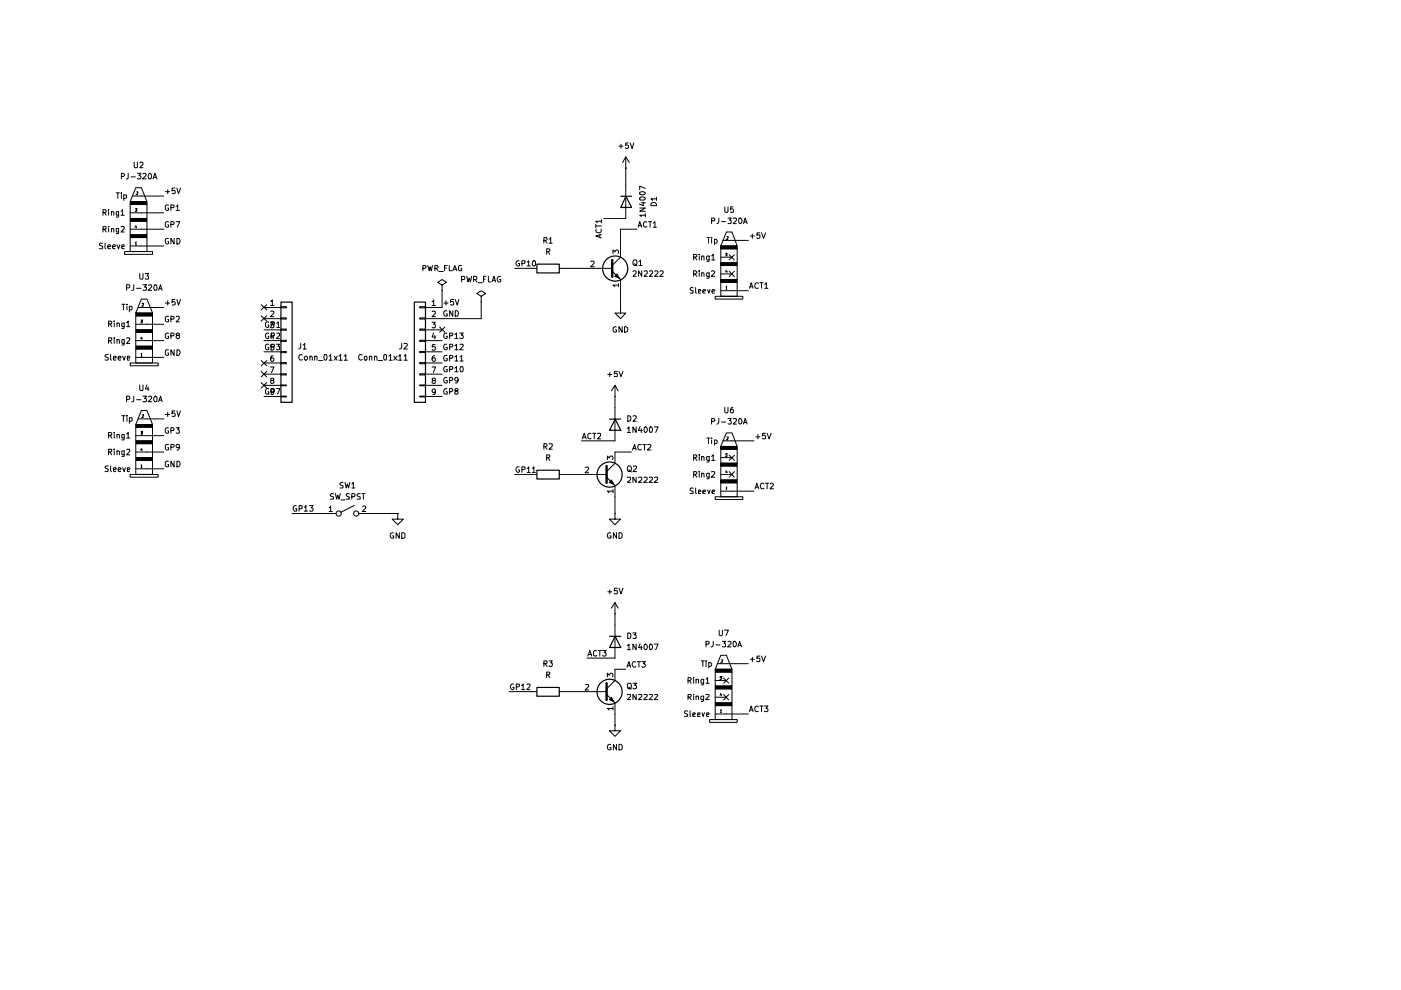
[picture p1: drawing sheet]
<svg xmlns="http://www.w3.org/2000/svg" width="297mm" height="210mm" viewBox="0 0 297 210" stroke-linecap="round" stroke-linejoin="round" font-family="sans-serif">
<g fill="none" stroke="#000" stroke-width=".21">
<path d="M25.7 37.4h.5l.2-.4-.2-.3h-.5v1.2M27.2 36.7v1.1l-.4 .1M27.8 37.5h.9M28.4 34.4v1l.2 .2 .5-.1v-1.1M28.8 39.8h1.2l1.2 3h-3.6zM29.1 36.7h.8l-.4 .6 .4 .1v.4l-.2 .1-.6-.1M29.6 34.5l.2-.1h.3l.2 .1v.4l-.7 .7h.7M30.3 36.9l.4-.2 .3 .4-.8 .8h.8M31.6 36.8l.2-.1 .3 .3v.8l-.2 .1h-.3l-.2-.4zM32.4 37.9l.5-1.2 .4 1.2M32.6 37.6h.5M37.1 39.9h-.6v.6l.5-.1 .2 .2-.1 .4h-.6"/>
<path d="M37.5 39.9l.3 1.2 .5-1.2M131.2 31h.9M131.7 30.6v.9M132.7 35.6h.1M132.7 33.3v13h-4.7M132.7 33.3l-.7 1.2M132.7 33.3l.7 1.2M133.2 30.3h-.5l-.1 .5h.6v.6l-.4 .1-.2-.2M133.6 30.3l.4 1.2 .4-1.2M136.8 40l-1.2-.5v.7M21.8 51.6h-.5l-.2 .1 .2 .4 .5 .1v.4l-.2 .1h-.5M21.8 45h.6v-.5l-.6-.1v1.2"/>
<path d="M21.8 48.6h.6v-.5l-.6-.1v1.2M22.1 45l.4 .6M22.1 48.6l.4 .6M22.3 51.6v1l.1 .1M22.9 52.3l.6-.1-.2-.3-.4 .2v.5l.1 .1h.4M23 44.4v.1M23 48v.1M23 44.9v.7M23 48.4v.8M23.6 45l.4-.1 .1 .7M23.6 48.5l.4-.1 .1 .8M23.6 44.9v.7"/>
<path d="M23.6 48.4v.8M23.9 52.3l.6-.1-.2-.3-.4 .2v.5l.1 .1h.4M24.6 40.9h.7M24.8 51.9l.3 .8 .3-.8M25 40.9v1.2M25.1 45.6h-.5l.1-.7h.4v1l-.1 .2-.4-.1M25.1 49.1l-.3 .1-.2-.2 .1-.6h.4v1l-.5 .1M25.7 44.8l.3-.4v1.2M25.7 48.1h.6v.4l-.6 .7h.6M25.7 45.6h.6M25.7 40.9v.2M25.7 41.3v.8"/>
<path d="M25.8 52.3l.5-.1v-.2h-.5v.7h.5M26.2 42a.36 .36 0 0 0 .6-.2v-.5h-.6v1.2M26.4 53.3h5.9v.6h-5.9zM27.6 42.8h3.6v.5h-3.6zM27.6 43.3h3.6v3h-3.6zM27.6 46.3h3.6v.6h-3.6zM27.6 46.9h3.6v2.9h-3.6zM27.6 49.8h3.6v.6h-3.6zM27.6 50.4h3.6v2.9h-3.6zM27.6 52.2h7.1M27.6 45.1h7.1M27.6 48.6h7.1"/>
<path d="M28.1 41.6h6.6M28.7 51.5l.1-.1v.5M28.7 44.2h.3l-.2 .3h.2v.2h-.3M28.7 51.9h.3M28.8 47.8l-.1 .3h.3M28.9 40.8h.4l-.4 .5h.4M28.9 48v.4M29.6 58v1l.2 .2 .5-.1v-1.1M30.8 58h.7l-.3 .5 .3 .1v.5h-.7M35.1 40.6h.9M35.6 40.2v.9M35.7 43.5a.45 .45 0 0 0-.6 .2v.7a.45 .45 0 0 0 .6 .1v-.4h-.1"/>
<path d="M35.7 47.1a.45 .45 0 0 0-.6 .1v.7a.45 .45 0 0 0 .6 .2v-.4h-.1M35.7 50.5h-.5l-.1 .3v.6l.1 .2h.5v-.4h-.1M36.2 44h.6v-.5l-.6-.1v1.2M36.2 47.6h.6v-.5l-.6-.1v1.2M36.9 50.5v1.2l-.7-1.2v1.2M37.3 43.8l.4-.4v1.2M37.3 47h.8l-.5 1.2M37.3 44.6h.7M37.5 50.5h.4a.66 .66 0 0 1 .3 .8 .66 .66 0 0 1-.7 .4zM89.7 56.9h.4l.2-.4-.1-.2h-.5v1.1M90.7 56.3l.3 1.1 .2-.8 .2 .8 .3-1.1M92.2 56.9h.4l.3-.4-.2-.2h-.5v1.1"/>
<path d="M92.5 56.9l.4 .5M93 57.6h1M94.2 56.8h.5M94.8 56.3h-.6v1.1M95.2 56.3v1.1h.6M96 57.4l.4-1.1 .5 1.1M96.2 57.1h.5M97.9 59.3h.5l.2-.2v-.3l-.2-.2h-.5v1.2M97.9 56.3h-.5l-.2 .3v.5l.2 .3h.5v-.5h-.2M99 58.6l.2 1.2 .3-.9 .2 .9 .3-1.2M100.4 59.3h.5l.2-.2v-.3l-.2-.2h-.5v1.2M100.8 59.3l.3 .5"/>
<path d="M101.3 59.9h1M102.5 59.2h.4M103 58.6h-.5v1.2M103.5 58.6v1.2h.6M104.3 59.8l.4-1.2 .4 1.2M104.4 59.4h.6M106.1 58.7l-.1-.1a.66 .66 0 0 0-.6 .5 .66 .66 0 0 0 .3 .7l.5-.1v-.4h-.3M109.1 56.9h4.7M110.1 55.3h-.5l-.2 .4 .2 .7 .6-.1v-.4h-.3M110.7 55.9l.6-.1v-.5h-.6v1.1M111.8 55.5l.3-.2v1.1M111.8 56.4h.6"/>
<path d="M113 55.3h.4l.1 .2v.7l-.1 .2h-.4l-.1-.4zM115.3 51l.6-.1v-.5h-.6v1.2M115.6 51l.4 .6M115.9 53.3h.6l.1-.4-.2-.2h-.5v1.2M116.2 53.3l.4 .6M116.4 50.7l.4-.3v1.2M116.4 51.6h.7M118.5 56.9h11.3M125.3 55.5l.5-.1 .2 .3-.8 .9h.8M126.3 47.6v.7M126.3 47.9h1.2M126.4 48.6l-.1 .3a.6 .6 0 0 0 .6 .5 .6 .6 0 0 0 .6-.5l-.1-.3"/>
<path d="M127.2 49.8v.6M127.5 49.7l-1.2 .3 1.2 .5M127.5 46.9h-1.2l.4 .3M127.5 46.6v.6M129.8 57.5l1.8 1.8v5.9M130 53.8v-.8l.4 .4 .2-.4 .5 .1v.7M130.8 58.1l.5 .9-.9-.4zM134.2 57.6l.2-.2h.3l.2 .2v.3l-.7 .7h.7M134.4 55.1h.5a.77 .77 0 0 1-.2 1.2l-.3-.1a.87 .87 0 0 1 0-1.1zM134.5 56l.5 .4M135 48.6h-3.4v5.9l-1.8 1.8M135.3 48.2l.3-1.2 .5 1.2"/>
<path d="M135.4 47.8h.6M135.5 55.5l.3-.4v1.2M135.5 56.3h.6M135.6 44.1h1.2l-1.2 .7h1.2M135.6 41.9a.75 .75 0 0 1 1.2 .3l-.2 .2h-.8l-.2-.2zM135.6 40.8a.75 .75 0 0 1 1.2 .3 .78 .78 0 0 1-1.2 0zM136 43h.8M136.1 57.4v1.2l-.7-1.2v1.2M136.4 42.8v.8l-.8-.3M136.6 57.6l.1-.2h.4l.1 .2v.3l-.6 .7h.6M136.8 45.6h-1.2l.4 .4M136.8 45.3v.7"/>
<path d="M137.2 47.1l-.3-.1a.6 .6 0 0 0-.5 .6 .6 .6 0 0 0 .5 .6l.3-.2M137.5 47h.7M137.8 57.6v-.2h.4l.1 .2v.3l-.6 .7h.6M137.8 47v1.2M138 43.2a.66 .66 0 0 1 .8-.3 .66 .66 0 0 1 .4 .7h-1.2zM138.5 47.3l.4-.3v1.2M138.5 48.2h.7M138.9 57.6l.4-.2 .2 .3-.7 .9h.7M139.2 42.2h-1.2l.3 .3M139.2 41.8v.7M140 57.6l.4-.2 .2 .3-.7 .9h.7M147.1 54.5l.6-.1v-.3l-.1-.2h-.5v1.2"/>
<path d="M147.1 58.1h.4l.2-.3-.2-.4h-.4v1.2M147.3 54.5l.4 .6M147.3 58.1l.4 .5M148.3 53.9v.1M148.3 57.4v.2M148.3 54.3v.8M148.3 57.8v.8M148.8 54.4l.1-.1 .4 .1v.7M148.8 57.9l.3-.1 .2 .2v.6M148.8 54.3v.8M148.8 57.8v.8M149.9 50.4h.6"/>
<path d="M150.2 50.4v1.2M150.4 54.3v1l-.2 .2h-.3M150.4 54.4l-.4-.1-.2 .2 .1 .5h.5M150.4 57.8v1l-.3 .2-.2-.1M150.4 57.9a.36 .36 0 0 0-.6 .2l.1 .5h.5M150.9 50.4v.1M150.9 54.3l.3-.4v1.2M150.9 57.6l.4-.2 .3 .3-.8 .9h.8M150.9 46.8h.6v-.5l-.6-.1v1.2M150.9 50.7v.9M150.9 55.1h.7M151.5 50.8l.3-.1 .3 .3v.3l-.3 .3-.3-.1"/>
<path d="M151.5 50.7v1.2M152.4 46.2v.9l-.4 .3M152.8 52.2h3.5v.5h-3.5zM152.8 52.7h3.5v3h-3.5zM152.8 55.7h3.5v.6h-3.5zM152.8 56.3h3.5v3h-3.5zM152.8 59.3h3.5v.6h-3.5zM152.8 59.9h3.5v2.9h-3.5zM152.8 54.5h2.4M152.8 58.1h2.4M153 47h.8M153.2 51h5.5"/>
<path d="M153.7 43.9v.9a.35 .35 0 0 0 .3 .3 .35 .35 0 0 0 .3-.3v-.9M153.8 53.7h.3l-.1 .2 .1 .1v.2h-.3M154 57.2l-.1 .4h.3M154 49.2h1.2l1.1 3h-3.5zM154.1 50.2h.3v.2l-.3 .4h.3M154.1 57.4v.4M154.3 46.2h.7l-.3 .5 .3 .1v.5h-.7M154.6 57.5l1.1 1.2M154.6 54l1.1 1.1M155.4 46.3h.7v.4l-.7 .7h.7M155.4 43.9h-.5v.5l.4-.1 .2 .2-.1 .5h-.5M155.7 57.5l-1.1 1.2"/>
<path d="M155.7 54l-1.1 1.1M156.7 46.3l.3-.1a.64 .64 0 0 1 .3 .6 .64 .64 0 0 1-.4 .6l-.3-.2zM157.6 47.4l.4-1.2 .4 1.2M157.7 47.1h.6M159.1 50h.8M159.5 49.6v.9M161.1 49.4h-.6l-.1 .5h.7v.5l-.1 .1h-.4l-.2-.1M161.1 59.9h.7M161.5 49.4l.4 1.1 .4-1.1M161.5 59.9v1.2M22.9 75.2h-.5l-.1 .2 .1 .3 .5 .2v.3l-.1 .2-.5-.1M23 68.7h.6v-.5l-.6-.1v1.2"/>
<path d="M23 72.2l.6-.1v-.5h-.6v1.2M23.3 68.7l.4 .6M23.3 72.2l.4 .6M23.5 75.2v1l.1 .2M24 75.9h.6l-.1-.4-.5 .2v.5l.2 .2 .4-.1M24.2 68.1v.1M24.2 71.6v.1M24.2 68.5v.8M24.2 72v.8M24.8 68.6l.4-.1 .1 .8M24.8 72.1l.2-.1 .3 .1v.7M24.8 68.5v.8"/>
<path d="M24.8 72v.8M25.1 75.9h.6l-.2-.4-.4 .2v.5l.1 .2 .4-.1M25.8 64.5h.7M26 75.5l.3 .9 .3-.9M26.2 64.5v1.2M26.3 69.2h-.5l.1-.7h.4v1l-.1 .2-.4-.1M26.3 72v1.1l-.5 .1M26.3 72.1l-.3-.1-.2 .1v.5l.2 .2 .3-.1M26.8 68.4l.4-.3v1.2M26.8 71.7l.6-.1 .1 .2-.1 .3-.6 .7h.7M26.8 61h.5l.2-.1v-.4l-.2-.1h-.5v1.2M26.8 69.3h.7"/>
<path d="M26.9 64.5v.1M26.9 64.9v.8M27 75.9h.5l-.2-.4-.3 .1v.7h.4M27.4 65.6a.36 .36 0 0 0 .6-.2l-.1-.5h-.5v1.2M27.6 77h5.9v.6h-5.9zM28.4 60.4v1l-.5 .2M28.8 66.4h3.5v.6h-3.5zM28.8 67h3.5v2.9h-3.5zM28.8 69.9h3.5v.5h-3.5zM28.8 70.4h3.5v3h-3.5zM28.8 73.4h3.5v.6h-3.5zM28.8 74h3.5v3h-3.5z"/>
<path d="M28.8 72.2h5.9M28.8 75.8h5.9M28.8 68.7h5.9M29 61.1h.9M29.3 65.2h5.4M29.8 75.1l.2-.1v.6M29.8 67.9h.4l-.2 .2h.2v.3h-.4M29.8 75.6h.4M30 63.4h1.2l1.1 3h-3.5zM30 71.4l-.2 .4h.4M30.1 64.4h.3l-.3 .5h.3M30.1 71.6v.4"/>
<path d="M30.3 60.4h.8l-.5 .5 .5 .1v.4l-.2 .2-.6-.1M31.5 60.5l.4-.1 .3 .3-.8 .9h.8M32.8 60.5l.2-.1 .3 .2v.8l-.2 .2h-.3l-.2-.5zM33.6 61.6l.4-1.2 .4 1.2M33.8 61.2h.5M35.1 64.3h.9M35.6 63.8v.9M35.7 70.7a.45 .45 0 0 0-.6 .2v.6l.1 .2h.5v-.4h-.1M35.7 74.2h-.5l-.1 .2v.6l.1 .3h.5v-.5h-.1M35.7 67.1a.45 .45 0 0 0-.6 .2v.7a.45 .45 0 0 0 .6 .2v-.5h-.1M36.2 71.2l.6-.1 .1-.3-.7-.2v1.2M36.2 67.6h.6v-.5h-.6v1.1"/>
<path d="M36.9 74.2v1.2l-.7-1.2v1.2M37.1 63.5h-.6v.6l.4-.2 .3 .3-.1 .4h-.6M37.3 67.1h.7v.5l-.7 .6h.7M37.5 63.5l.3 1.2 .5-1.2M37.5 74.2h.4a.66 .66 0 0 1 .3 .7 .66 .66 0 0 1-.7 .5zM37.6 71.1l-.3-.2 .1-.2h.6l-.2 .4h-.3l-.2 .2v.2l.3 .3 .4-.2v-.4l-.2-.1M55.4 67l1.2 1.1M55.4 64.6l1.2 1.1M55.4 78.7l1.2 1.2M55.4 76.5l1.2 1.1M56 65.2h3.5M56 67.6h3.5"/>
<path d="M56 69.9h3.5M56 72.2h3.5M56 74.6h3.5M56 77h3.5M56 79.3h3.5M56.6 67l-1.2 1.1M56.6 64.6l-1.2 1.1M56.6 78.7l-1.2 1.2M56.6 76.5l-1.2 1.1M57 70.7a.45 .45 0 0 0-.7 .2v.6l.2 .2h.5v-.4h-.2M57 68.3a.45 .45 0 0 0-.7 .2v.7a.45 .45 0 0 0 .7 .1v-.4h-.2M57 73h-.5l-.2 .2v.6l.2 .3h.5v-.4h-.2"/>
<path d="M57.3 68.3h.8l-.4 .4 .4 .3-.1 .4h-.7M57.3 77.8h.8l-.5 1.2M57.4 63.9l.3-.3v1.2M57.4 66h.4l.3 .3-.8 .8h.8M57.4 64.8h.7M57.5 71.2l.7-.1v-.4l-.7-.1v1.2M57.5 68.8h.6l.1-.5-.7-.1v1.2M57.5 73.6l.7-.1v-.4l-.7-.1v1.2M57.7 70.6l-.3 .9h.7M57.9 75.4h-.3l-.2 .3v.8l.4 .1 .3-.2v-.3l-.3-.2h-.4v.2M57.9 71.1v.8M58 73.1h-.6v.5h.6l.1 .4-.3 .3-.4-.2"/>
<path d="M58.6 73h.7l-.4 .4 .4 .1v.5l-.2 .2h-.3l-.2-.2M58.7 70.7h.6v.4l-.7 .7h.7M58.7 68.6l.3-.4v1.2M58.7 69.4h.6M59.5 65h1.2v.3h-1.2zM59.5 67.4h1.2v.2h-1.2zM59.5 69.8h1.2v.2h-1.2zM59.5 72.1h1.2v.3h-1.2zM59.5 74.5h1.2v.3h-1.2zM59.5 76.9h1.2v.2h-1.2zM59.5 79.2h1.2v.3h-1.2zM63.8 72.8v.9l-.5 .3"/>
<path d="M64.1 75.3l-.5-.1a.67 .67 0 0 0-.3 .7 .67 .67 0 0 0 .5 .5l.3-.2M64.3 73.2l.3-.4v1.2M64.3 74h.6M64.5 75.8l.4-.3 .3 .3v.3l-.4 .3-.3-.3zM65.7 75.7l.2-.2 .3 .2v.7M65.7 75.5v.9M66.7 75.7l.2-.2 .3 .1v.8M66.7 75.5v.9M67.6 76.5h.8M68.7 75.3l.1-.1a.59 .59 0 0 1 .6 .3 .59 .59 0 0 1-.1 .7l-.2 .2-.4-.2zM69.8 75.5l.3-.3v1.2M69.8 76.4h.6"/>
<path d="M70.9 75.5l.6 .9M71.5 75.5l-.6 .9M71.9 75.5l.3-.3v1.2M71.9 76.4h.7M73 75.5l.3-.3v1.2M73 76.4h.7M76.8 75.3l-.5-.1a.67 .67 0 0 0-.3 .7 .67 .67 0 0 0 .5 .5l.3-.2M77.3 75.6l.3-.1 .2 .2v.5l-.2 .2-.4-.3zM78.3 75.7l.2-.2 .3 .1v.8M78.3 75.5v.9M79.4 75.7l.2-.2 .3 .2v.7M79.4 75.5v.9"/>
<path d="M80.2 76.5h.9M81.4 75.4l.1-.2h.4l.1 .2v.7l-.3 .3-.3-.3zM82.5 75.5l.3-.3v1.2M82.5 76.4h.6M83.5 75.5l.7 .9M84.2 75.5l-.7 .9M84.5 75.5l.3-.3v1.2M84.5 76.4h.7M85.2 72.8v.9l-.2 .2-.3 .1M85.7 75.5l.3-.3v1.2M85.7 72.9l.5-.1 .2 .4-.8 .8h.8M85.7 76.4h.7"/>
<path d="M89 65h1.2v.3h-1.2zM89 67.4h1.2v.2h-1.2zM89 69.8h1.2v.2h-1.2zM89 72.1h1.2v.3h-1.2zM89 74.5h1.2v.3h-1.2zM89 76.9h1.2v.2h-1.2zM89 79.2h1.2v.3h-1.2zM90.2 69.9h3.5M90.2 72.2h3.5M90.2 74.6h3.5M90.2 77h3.5M90.2 79.3h3.5"/>
<path d="M91.6 63.9h.2l.1-.3v1.2M91.6 66h.7v.5l-.7 .6h.7M91.6 68.3h.7l-.4 .4 .4 .2v.5h-.7M91.6 77.8h.8l-.5 1.2M91.6 64.8h.7M91.9 70.6l-.3 .9h.8M92.2 75.4l-.4 .1a.82 .82 0 0 0 .1 1.1l.4-.1v-.6h-.4l-.3 .2M92.2 71.1v.8M92.3 73.1h-.6l-.1 .5h.7v.5l-.2 .2h-.3l-.2-.2M93.2 69.3l1.1 1.1M93.7 60.5l1-.6-1-.6-.9 .6 .9 .6v1.1M93.7 61.6h.1"/>
<path d="M93.7 61.6v3.6h-3.5M94.1 64.3h.9M94.3 69.3l-1.1 1.1M94.6 63.8v.9M94.7 70.7l-.2-.1a.61 .61 0 0 0-.4 .6 .61 .61 0 0 0 .5 .6l.2-.2v-.3h-.2M94.7 66l-.2-.1a.61 .61 0 0 0-.4 .6 .61 .61 0 0 0 .5 .6l.2-.1v-.5h-.2M94.7 75.4h-.4a.67 .67 0 0 0-.2 .6 .67 .67 0 0 0 .5 .5l.2-.1v-.4h-.2M94.7 77.7h-.4l-.2 .2v.4l.2 .5 .5-.1v-.4h-.2M94.7 73h-.4a.67 .67 0 0 0-.2 .7 .67 .67 0 0 0 .5 .5l.2-.2v-.3h-.2M95.3 71.2l.6-.1 .1-.3-.7-.2v1.2M95.3 75.9h.6l.1-.4-.2-.1h-.5v1.1M95.3 78.3l.6-.1 .1-.3-.2-.2h-.5v1.1"/>
<path d="M95.3 73.6l.6-.1 .1-.3-.2-.2h-.5v1.2M96 65.9v1.2l-.7-1.2v1.2M96.2 63.5h-.6l-.1 .6 .2-.2h.3l.2 .2v.5h-.7M96.4 71l.4-.4v1.2M96.4 75.7l.4-.3v1.1M96.4 78.1l.4-.4v1.1M96.4 73.3l.4-.3v1.2M96.4 71.8h.7M96.4 76.5h.7M96.4 78.8h.7M96.4 74.2h.7M96.5 63.5l.4 1.2 .4-1.2"/>
<path d="M96.5 65.9a.6 .6 0 0 1 .7 .6 .6 .6 0 0 1-.7 .6zM97.5 70.6h.7l-.4 .4 .3 .1v.6l-.5 .1-.1-.2M97.5 75.7l.4-.3v1.1M97.5 73.1l.6-.1 .1 .3-.7 .9h.7M97.5 76.5h.7M97.6 77.8l.1-.1a.6 .6 0 0 1 .6 .4 .6 .6 0 0 1-.3 .7l-.4-.1zM102 62.8l1-.6-1-.6-.9 .6 .9 .6v1.2M102 64h.1M102 64v3.6h-11.8M128.9 79.4h.8M129.3 79v.8M130.6 69.3h-.2a.61 .61 0 0 0-.4 .6 .61 .61 0 0 0 .5 .5h.2v-.5h-.2"/>
<path d="M130.9 78.7h-.6l-.1 .5h.7v.6h-.7M131.1 60.5h-1.1l.3 .3M131.1 60.1v.7M131.2 78.7l.5 1.1 .4-1.1M131.6 65.2v1.2h1.1l-1.1 1.2-1.2-1.2h1.2M131.6 65.2h.1M131.9 69.3v1.1l-.7-1.1v1.1M132.4 69.3l.6 .1 .1 .4-.1 .5-.3 .1h-.3zM147 61h-.6v.5l.5 .1 .1 .4-.1 .1h-.6M147.5 61v1l.2 .1M148.1 61.8l.5-.2-.2-.2-.3 .1v.6h.4M149 61.8l.6-.2-.2-.2-.4 .2v.4l.1 .1h.4"/>
<path d="M150 61.4l.3 .7 .2-.7M151 61.8l.6-.2-.2-.2-.4 .2v.4v.1h.5M151.6 62.8h5.9v.6h-5.9zM152.8 61.6h5.9M153.9 60.9l.2-.2v.6M153.9 61.3h.2M158.9 61.1l.4-1.2 .4 1.2M159 60.8h.6M160.8 60.1l-.3-.2a.67 .67 0 0 0-.5 .6 .67 .67 0 0 0 .3 .6l.5-.1M162.1 60.3l.4-.4v1.2M162.1 61.1h.7M22.9 98.8h-.5l-.1 .2 .1 .3 .5 .2v.3l-.1 .2-.5-.1"/>
<path d="M23 92.3h.6v-.5l-.6-.1v1.2M23 95.8h.6v-.6h-.6v1.2M23.3 92.3l.4 .6M23.3 95.8l.4 .6M23.5 98.8v1l.1 .2M24 99.6l.6-.1-.1-.4-.5 .2v.5l.2 .2 .4-.1M24.2 91.7v.1M24.2 95.2v.1M24.2 92.1v.8M24.2 95.6v.8M24.8 92.2l.4-.1 .1 .8M24.8 95.8l.2-.2 .3 .2v.6"/>
<path d="M24.8 92.1v.8M24.8 95.6v.8M25.1 99.6l.6-.1-.2-.4-.4 .2v.5l.1 .2 .4-.1M25.8 88.1h.7M26 99.1l.3 .9 .3-.9M26.2 88.1v1.2M26.3 92.8h-.5l.1-.7h.4v1l-.1 .2-.4-.1M26.3 95.6v1.1l-.5 .1M26.3 95.7l-.3-.1-.2 .2v.5l.2 .1h.3M26.8 92l.4-.3v1.2M26.8 95.3l.6-.1 .1 .2-.1 .4-.6 .6h.7M26.8 84.7h.5l.2-.2v-.3l-.2-.2h-.5v1.2"/>
<path d="M26.8 92.9h.7M26.9 88.1v.1M26.9 88.6v.7M27 99.6l.5-.1-.2-.4-.3 .1v.7h.4M27.4 89.2a.36 .36 0 0 0 .6-.1l-.1-.5h-.5v1.1M28.4 84v1l-.5 .2M28.8 90h3.5v.6h-3.5zM28.8 90.6h3.5v2.9h-3.5zM28.8 93.5h3.5v.6h-3.5zM28.8 94.1h3.5v2.9h-3.5zM28.8 97h3.5v.6h-3.5zM28.8 97.6h3.5v3h-3.5z"/>
<path d="M28.8 99.4h5.9M28.8 92.4h5.9M28.8 95.8h5.9M29 84.8h.9M29.3 88.8h5.4M29.6 81.6v1l.2 .2 .5-.1v-1.1M29.8 98.8l.2-.2v.5M29.8 91.5h.4l-.2 .2h.2v.3h-.4M29.8 99.1h.4M30 87h1.2l1.1 3h-3.5zM30 95l-.2 .4h.4M30.1 88h.3l-.3 .5h.3"/>
<path d="M30.1 95.2v.4M30.3 84h.8l-.5 .5 .5 .2v.3l-.2 .2-.6-.1M31.2 81.6l-.4 .9h.8M31.4 82v.8M31.5 84.2l.4-.2 .3 .3-.8 .9h.8M32.8 84.1l.2-.1 .3 .2v.8l-.2 .2h-.3l-.2-.4zM33.6 85.2l.4-1.2 .4 1.2M33.8 84.8h.5M35.1 87.9h.9M35.6 87.4v.9M35.7 94.2h-.5l-.1 .3v.6l.1 .2h.5v-.4h-.1M35.7 90.8a.45 .45 0 0 0-.6 .1v.7a.45 .45 0 0 0 .6 .2v-.4h-.1"/>
<path d="M35.7 97.8h-.5l-.1 .2v.6l.1 .3h.5v-.4h-.1M36.2 94.8l.6-.1v-.5h-.6v1.2M36.2 91.3h.6v-.5l-.6-.1v1.2M36.9 97.8v1.2l-.7-1.2v1.2M37.1 87.1h-.6v.6l.4-.2 .3 .3-.1 .4h-.6M37.3 90.7h.7l-.3 .4 .3 .2v.5h-.7M37.5 97.8h.4a.66 .66 0 0 1 .3 .7 .66 .66 0 0 1-.7 .5zM37.5 87.1l.3 1.2 .5-1.2M38 94.7l-.1 .2h-.4l-.2-.2v-.3l.2-.2 .5 .1v.8l-.2 .2-.3 .1M55.4 81.1l1.2 1.2M56 81.7h3.5M56 84.1h3.5"/>
<path d="M56.6 81.1l-1.2 1.2M57 82.5l-.4-.1-.3 .3v.6l.2 .3h.5v-.5h-.2M57.5 83.1h.5l.2-.2v-.4l-.2-.1h-.5v1.2M57.6 80.7l-.2-.2 .1-.3h.4l.2 .1-.3 .4-.4 .1 .1 .5h.4l.2-.2v-.2l-.3-.2M58.1 83l-.3 .2-.4-.1v-.5l.4-.1a.81 .81 0 0 1 0 1.2h-.3M58.6 82.4h.8l-.6 1.2M59.5 81.6h1.2v.2h-1.2zM59.5 84h1.2v.2h-1.2zM89 81.6h1.2v.2h-1.2zM89 84h1.2v.2h-1.2zM90.2 81.7h3.5M90.2 84.1h3.5"/>
<path d="M91.9 80.7l-.3-.4 .2-.1h.4l.1 .3-.7 .4 .2 .4 .5-.1v-.4l-.2-.1M92.3 83v.1l-.4 .1-.3-.2v-.3l.3-.2 .4 .1v.8l-.2 .3h-.3M94.7 82.5v-.1a.66 .66 0 0 0-.6 .5 .66 .66 0 0 0 .2 .7l.5-.1v-.4h-.2M94.7 80.1v-.1a.66 .66 0 0 0-.6 .5 .66 .66 0 0 0 .2 .7l.5-.1v-.4h-.2M95.3 83.1h.5l.2-.5-.2-.2h-.5v1.2M95.3 80.7h.5l.2-.4-.2-.3h-.5v1.2M96.7 82.9h-.2a.31 .31 0 0 1 .1-.4 .31 .31 0 0 1 .4 0v.4h-.3l-.3 .2 .1 .5h.5l.1-.5-.2-.2M97.1 80.5a.35 .35 0 0 1-.3 .3 .35 .35 0 0 1-.4-.3l.1-.4h.5v.8l-.1 .3h-.4M110.1 99h-.5a.67 .67 0 0 0-.2 .6 .67 .67 0 0 0 .5 .6l.3-.2v-.3h-.3M110.7 99.6l.6-.1v-.5h-.6v1.2M111.8 99.3l.3-.3v1.2M112.9 99.3l.3-.3v1.2"/>
<path d="M115.3 94.7l.6-.1v-.5h-.6v1.1M115.6 94.7l.4 .5M115.9 97l.6-.1 .1-.3-.2-.2h-.5v1.2M116.2 97l.4 .6M116.4 94.1h.7v.5l-.7 .6h.7M123.4 93l.5-1.1 .4 1.1M123.6 92.7h.5M124.1 99.1h.6l.1 .3-.8 .8h.8M125.3 91.9a.45 .45 0 0 0-.7 .2v.7a.45 .45 0 0 0 .7 .2M125.6 91.9h.7M126 91.9v1.1M126.7 91.9h.6v.5l-.6 .6h.6"/>
<path d="M128.8 97.5v-.8l.4 .4 .3-.4 .4 .1v.7M130.4 84.1h.1M130.4 81.7v11.8h-7.1M130.4 81.7l-.8 1.2M130.4 81.7l.7 1.2M133 90.8l.3-.3v1.2M133 91.7h.7M133.1 88.1l.6 .2 .1 .3-.1 .6-.4 .1h-.2zM133.2 98.8h.5a.77 .77 0 0 1-.2 1.2l-.3-.1a.87 .87 0 0 1 0-1.1zM133.3 99.7l.6 .4M133.9 95.8h-3.5v2.4l-1.8 1.8M134.1 95.4l.4-1.2 .4 1.2"/>
<path d="M134.2 88.2h.7v.4l-.7 .7h.7M134.2 95.1h.6M134.3 98.9l.6-.1 .1 .3-.8 .9h.8M134.9 90.5v1.2l-.7-1.2v1.2M135.7 90.4l-.3 .9h.7M136 94.3l-.5-.1a.67 .67 0 0 0-.3 .7 .67 .67 0 0 0 .5 .5l.3-.2M136 90.9v.8M136.3 94.2h.7M136.7 90.6l.2-.1a.64 .64 0 0 1 .4 .6 .64 .64 0 0 1-.5 .6l-.2-.3zM136.7 94.2v1.2M137.3 94.3l.5-.1 .2 .4-.8 .8h.8M137.8 90.6l.2-.1a.64 .64 0 0 1 .4 .6 .64 .64 0 0 1-.5 .6l-.2-.4z"/>
<path d="M138.7 90.5h.8l-.5 1.2M147.1 97l.6-.1v-.3l-.1-.2h-.5v1.2M147.3 97l.4 .6M148.3 96.4v.1M148.3 100v.1M148.3 96.8v.8M148.8 96.9l.1-.1 .4 .1v.7M148.8 96.8v.8M149.9 92.9h.6M150.2 92.9v1.2M150.4 96.8v1l-.2 .2h-.3M150.4 96.9l-.4-.1-.2 .2 .1 .5h.5"/>
<path d="M150.9 92.9v.1M150.9 96.8l.3-.4v1.2M150.9 89.3h.6v-.5l-.6-.1v1.2M150.9 93.3v.8M150.9 97.6h.7M151.5 94h.5l.1-.5-.2-.2h-.4v1.1M152.4 88.7v.9l-.4 .3M152.8 94.7h3.5v.5h-3.5zM152.8 95.2h3.5v3h-3.5zM152.8 98.2h3.5v.6h-3.5zM152.8 98.8h3.5v3h-3.5zM152.8 97h2.4"/>
<path d="M153 89.5h.8M153.2 93.5h6.7M153.7 86.4v.9a.35 .35 0 0 0 .3 .3 .35 .35 0 0 0 .3-.3v-.9M153.8 96.2h.3l-.1 .2 .1 .1v.2h-.3M154 99.7l-.1 .4h.3M154 91.8h1.2l1.1 2.9h-3.5zM154.1 92.8l.3-.1v.2l-.3 .4h.3M154.1 99.9v.4M154.3 88.7h.7l-.3 .5 .3 .1v.5h-.7M154.6 100l1.1 1.2M154.6 96.5l1.1 1.1M155.4 86.4h-.2a.73 .73 0 0 0-.1 1.1h.3l.1-.5-.2-.2-.4 .2"/>
<path d="M155.4 88.8h.7v.4l-.7 .7h.7M155.7 100l-1.1 1.2M155.7 96.5l-1.1 1.1M156.7 88.8l.3-.1a.64 .64 0 0 1 .3 .7 .64 .64 0 0 1-.4 .5l-.3-.2zM157.6 89.9l.4-1.2 .4 1.2M157.7 89.6h.6M160.3 92.6h.8M160.7 92.1v.9M162.3 91.9h-.6l-.1 .6 .2-.2h.3l.2 .2v.5h-.7M162.6 91.9l.5 1.1 .4-1.1M27.6 100.6h5.9v.6h-5.9zM61.9 108.9h9.4"/>
<path d="M62.8 107.3l-.1-.1a.66 .66 0 0 0-.5 .5 .66 .66 0 0 0 .2 .7l.5-.1v-.4h-.2M63.4 107.9l.6-.1v-.5l-.6-.1v1.2M64.5 107.5h.2l.2-.3v1.2M64.5 108.4h.7M65.6 107.2h.8l-.4 .5 .4 .2v.3l-.2 .2-.6-.1M69.8 107.6h.1l.2-.3v1.2M69.8 108.5h.6M70.7 104.7l-.4-.1-.3 .3 .1 .3 .6 .2v.3l-.7 .1M71.1 104.6l.3 1.2 .2-.8 .3 .8 .2-1.2M72.3 106h.9M72.7 102.4l-.4-.1-.2 .2v.3l.6 .2v.4l-.6 .1M73.2 102.3l.2 1.2 .3-.9 .2 .9 .3-1.2"/>
<path d="M74.1 104.7h-.6v.5l.5 .1 .1 .4-.1 .1h-.6M74.6 105.3l.6-.1v-.5l-.6-.1v1.2M74.6 102.6l.3-.3v1.2M74.6 103.5h.7M75.1 107.2l-2.9 1.4M76 108.9h8.3M76.4 104.7l-.5-.1-.2 .3 .1 .3 .6 .2v.3l-.7 .1M76.7 104.6h.7M76.9 107.4l.4-.1 .3 .3-.8 .9h.8M77 104.6v1.2M83.4 113l-.3-.1a.61 .61 0 0 0-.4 .7 .61 .61 0 0 0 .5 .5l.3-.1v-.4h-.3M84.3 108.9v1.2h1.2l-1.2 1.2-1.2-1.2h1.2"/>
<path d="M84.3 108.9h.1M84.7 112.9v1.2l-.7-1.2v1.2M85.2 112.9h.3l.4 .3v.7l-.4 .2h-.3zM109.1 100.6h4.7M111.8 100.2h.6M112.9 100.2h.6M118.5 100.6h10.1M128.6 101.2l1.8 1.8v5.9M129.5 113l-.3-.1a.61 .61 0 0 0-.4 .7 .61 .61 0 0 0 .5 .5l.2-.1v-.4h-.2M129.6 101.8l.5 .9-.9-.4zM130 104.1h-1.2l.3 .4M130 103.8v.7"/>
<path d="M130.4 108.9v1.2h1.2l-1.2 1.2-1.2-1.2h1.2M130.4 108.9h.1M130.7 112.9v1.2l-.7-1.2v1.2M131.2 112.9h.4l.3 .3v.7l-.3 .2h-.4zM133 101.3h.7v.4l-.7 .6h.7M134.9 101.2v1.1l-.7-1.1v1.1M135.4 101.3h.7v.4l-.7 .6h.7M136.6 101.3l.5-.1 .1 .3-.7 .8h.7M137.7 101.3l.5-.1 .1 .3-.7 .8h.7M138.8 101.3l.6-.1v.3l-.7 .8h.7M147 103.5h-.6v.5l.5 .1 .1 .4-.1 .1h-.6M147.1 100.6l.6-.1v-.3l-.1-.2h-.5v1.2"/>
<path d="M147.3 100.6l.4 .6M147.5 103.5v1l.2 .1M148.1 104.3l.5-.2-.2-.2-.3 .1v.6h.4M148.3 100.3v.9M148.8 100.5l.1-.2 .4 .2v.7M148.8 100.3v.9M149 104.3l.6-.2-.2-.2-.4 .2v.4l.1 .1h.4M150 103.9l.3 .7 .2-.7M150.4 100.3v1l-.2 .2h-.3M150.4 100.4l-.4-.1-.2 .3 .1 .5h.5M150.9 100.1l.5-.1 .2 .3-.8 .9h.8M151 104.3l.6-.2-.2-.2-.4 .2v.4v.1h.5"/>
<path d="M151.6 105.3h5.9v.6h-5.9zM152.8 101.8h3.5v.6h-3.5zM152.8 102.4h3.5v2.9h-3.5zM152.8 100.6h2.4M152.8 104.1h7.1M153.9 103.4l.2-.1v.5M153.9 103.8h.2M160.1 103.6l.3-1.2 .5 1.2M160.2 103.3h.6M162 102.6l-.3-.2a.67 .67 0 0 0-.5 .6 .67 .67 0 0 0 .3 .6l.5-.1M162.3 102.4h.7M162.6 102.4v1.2"/>
<path d="M163.3 102.6l.4-.2 .3 .4-.8 .8h.8M124.6 139.1l.5-1.2 .4 1.2M124.8 138.8h.5M126.5 138a.45 .45 0 0 0-.7 .2v.7a.45 .45 0 0 0 .7 .1v-.1M126.8 137.9h.7M127.2 137.9v1.2M127.8 137.9h.7l-.4 .4 .4 .3-.1 .4-.5 .1-.1-.2M128.9 125.5h.8M129.3 125.1v.8M130.4 130.1h.1M130.4 127.8l-.8 1.1M130.4 127.8l.7 1.1"/>
<path d="M130.4 127.8v11.7h-5.9M130.9 124.7h-.6l-.1 .6 .6-.1 .1 .6h-.7M131.2 124.7l.5 1.2 .4-1.2M133 136.9l.3-.3v1.2M133 137.8h.7M133.1 134.2l.6 .2 .1 .3-.1 .5-.4 .2h-.2zM134.2 134.2h.7l-.4 .4 .4 .2v.5h-.7M134.9 136.6v1.2l-.7-1.2v1.2M135.7 136.5l-.3 .8h.7M136 137v.8M136.7 136.7l.2-.1a.64 .64 0 0 1 .4 .6 .64 .64 0 0 1-.5 .6l-.2-.3zM137.8 136.7l.2-.1a.64 .64 0 0 1 .4 .6 .64 .64 0 0 1-.5 .6l-.2-.5z"/>
<path d="M138.7 136.6h.8l-.5 1.2M149.7 136.6h.6v-.5l-.6-.1v1.2M151.2 136v.8l-.4 .4M151.8 136.7h.9M152.5 133.6v.9a.35 .35 0 0 0 .3 .3 .35 .35 0 0 0 .4-.3v-.9M152.8 138.9h1.2l1.2 3h-3.6zM153 140l.2-.1v.3l-.3 .3h.3M153.2 136h.6l-.3 .4 .3 .2v.5h-.6M153.6 133.6h.8l-.5 1.2M154.3 136.1l.5-.1 .2 .3-.7 .9h.7M155.5 136.1l.3-.1a.64 .64 0 0 1 .4 .6 .64 .64 0 0 1-.5 .6l-.3-.3zM156.5 137.2l.3-1.2 .4 1.2"/>
<path d="M156.5 136.8h.6M159.1 139.8h.8M159.5 139.4v.9M161.1 139.1h-.6l-.1 .5h.7v.5l-.1 .2h-.4l-.2-.2M161.5 139.1l.4 1.2 .4-1.2M107.9 146.6h5.9M108.9 145h-.4a.67 .67 0 0 0-.3 .7 .67 .67 0 0 0 .5 .5l.3-.2v-.3h-.3M109.5 145.6l.6-.1v-.5h-.6v1.2M110.6 145.4l.3-.4v1.2M110.6 146.2h.7M111.8 145.1l.5-.1 .1 .5-.7 .7h.7M115.3 140.7l.6-.1v-.5h-.6v1.2"/>
<path d="M115.6 140.7l.4 .6M115.9 143.1l.6-.1 .1-.3-.2-.2h-.5v1.2M116.2 143.1l.4 .6M116.4 140.1h.7l-.3 .4 .3 .1v.5l-.2 .2h-.3l-.2-.2M118.5 146.6h10.1M124.1 145.2l.6-.1 .1 .4-.8 .8h.8M128.6 147.2l1.8 1.8v4.8M128.8 143.5v-.8l.4 .5 .3-.5 .4 .1v.7M129.5 157.9l-.3-.1a.61 .61 0 0 0-.4 .6 .61 .61 0 0 0 .5 .6l.2-.1v-.4h-.2M129.6 147.8l.5 1-.9-.5zM130 150.2h-1.2l.3 .3M130 149.9v.6"/>
<path d="M130.4 153.8v1.1h1.2l-1.2 1.2-1.2-1.2h1.2M130.4 153.8h.1M130.7 157.8v1.2l-.7-1.2v1.2M131.2 157.8h.4l.3 .3v.6l-.3 .3h-.4zM132.7 141.9h-2.3v2.4l-1.8 1.7M132.9 141.5l.4-1.2 .4 1.2M133 147.3h.7v.4l-.7 .6h.7M133 141.1h.6M133.2 144.9h.5a.77 .77 0 0 1-.2 1.1h-.3a.87 .87 0 0 1 0-1.1zM133.3 145.7l.6 .4M134.2 144.9h.8l-.5 .4 .5 .2-.1 .5h-.5l-.2-.1M134.8 140.4l-.5-.1a.67 .67 0 0 0-.3 .7 .67 .67 0 0 0 .5 .5l.3-.2"/>
<path d="M134.9 147.2v1.1l-.7-1.1v1.1M135.1 140.3h.7M135.4 147.3h.7v.4l-.7 .6h.7M135.5 140.3v1.2M136.1 140.3h.7l-.4 .4 .3 .1 .1 .4-.2 .3h-.4l-.1-.2M136.6 147.3l.5-.1 .1 .3-.7 .8h.7M137.7 147.3l.5-.1 .1 .3-.7 .8h.7M138.8 147.3l.6-.1v.3l-.7 .8h.7M145.8 150.8h-.6v.4l.5 .2 .1 .3-.1 .2h-.6M145.9 144.3l.6-.1 .1-.4-.2-.1h-.5v1.2M145.9 147.8h.4l.3-.4-.2-.2h-.5v1.1M146.1 144.3l.5 .6"/>
<path d="M146.1 147.8l.5 .5M146.3 150.7v1l.2 .2M146.9 151.6l.5-.2v-.2h-.5v.7h.5M147.1 143.7v.1M147.1 147.2v.1M147.1 144v.9M147.1 147.6v.7M147.6 144.2l.1-.2 .4 .1v.8M147.6 147.7h.5v.6M147.6 144v.9M147.6 147.6v.7M147.9 151.6l.5-.2v-.2h-.5v.7h.5"/>
<path d="M148.7 140.1h.7M148.8 151.1l.3 .8 .3-.8M149 140.1v1.2M149.2 144v1l-.2 .2h-.3M149.2 144.1l-.4-.1-.2 .3 .1 .5h.5M149.2 147.6v.9l-.3 .3-.2-.1M149.2 147.7a.36 .36 0 0 0-.6 .1l.1 .5h.5M149.7 140.1v.1M149.7 144l.3-.3v1.2M149.7 147.3l.5-.1 .2 .3-.8 .8h.8M149.7 140.5v.8M149.7 144.9h.7"/>
<path d="M149.8 151.6l.6-.2-.2-.3-.4 .2v.4l.1 .2h.4M150.3 140.5h.3l.3 .2v.4l-.3 .2-.3-.1M150.3 140.5v1.1M150.5 152.6h5.8v.6h-5.8zM151.6 141.9h3.6v.6h-3.6zM151.6 142.5h3.6v3h-3.6zM151.6 145.5h3.6v.5h-3.6zM151.6 146h3.6v3h-3.6zM151.6 149h3.6v.6h-3.6zM151.6 149.6h3.6v3h-3.6zM151.6 151.4h7.1M151.6 144.3h2.4"/>
<path d="M151.6 147.8h2.4M152.1 140.7h6.6M152.6 143.5h.4l-.2 .1 .2 .3-.1 .2-.3-.1M152.7 150.7l.2-.2v.6M152.7 151.1h.3M152.8 146.9l-.1 .5h.3M153 147.2v.3M153.4 147.2l1.1 1.2M153.4 143.8l1.1 1.1M154.5 147.2l-1.1 1.2M154.5 143.8l-1.1 1.1M158.9 150.9l.4-1.2 .4 1.2"/>
<path d="M159 150.5h.6M160.8 149.9l-.3-.2a.67 .67 0 0 0-.5 .5 .67 .67 0 0 0 .3 .7l.5-.1M161.1 149.7h.7M161.5 149.7v1.2M162.1 149.7h.7l-.4 .5 .4 .2v.3l-.2 .2-.5-.1"/>
<circle cx="71.8" cy="108.9" r=".55"/>
<circle cx="75.5" cy="108.9" r=".55"/>
</g>
<path d="M129.8 55.1v3.6M128.6 98.8v3.6M128.6 144.9v3.5" fill="none" stroke="#000" stroke-width=".51"/>
<g fill="none" stroke="#000" stroke-width=".25">
<path d="M113.8 56h4.8v1.9h-4.8zM131.6 41.6h2.3M132.7 41.6l1.2 2.4h-2.3zM59.6 64.1h2.3v21.2h-2.3zM87.8 64.1h2.4v21.2h-2.4zM113.8 99.7h4.8v1.9h-4.8zM129.2 88.9h2.4M130.4 88.9l1.2 2.3h-2.4zM129.2 134.9h2.4M130.4 134.9l1.2 2.4h-2.4zM113.8 145.8h4.8v1.8h-4.8z"/>
<circle cx="130.4" cy="56.9" r="2.67"/>
<circle cx="129.2" cy="100.6" r="2.67"/>
<circle cx="129.2" cy="146.7" r="2.67"/>
</g>
<g fill="#000">
<path d="M27.6 42.8h3.6v.5h-3.6zM27.6 46.3h3.6v.6h-3.6zM27.6 49.8h3.6v.6h-3.6zM130.8 58.1l.5 .9-.9-.4zM152.8 52.2h3.5v.5h-3.5zM152.8 55.7h3.5v.6h-3.5zM152.8 59.3h3.5v.6h-3.5zM28.8 66.4h3.5v.6h-3.5zM28.8 69.9h3.5v.5h-3.5zM28.8 73.4h3.5v.6h-3.5zM28.8 90h3.5v.6h-3.5zM28.8 93.5h3.5v.6h-3.5z"/>
<path d="M28.8 97h3.5v.6h-3.5zM152.8 94.7h3.5v.5h-3.5zM152.8 98.2h3.5v.6h-3.5zM129.6 101.8l.5 .9-.9-.4zM152.8 101.8h3.5v.6h-3.5zM129.6 147.8l.5 1-.9-.5zM151.6 141.9h3.6v.6h-3.6zM151.6 145.5h3.6v.6h-3.6zM151.6 149h3.6v.6h-3.6z"/>
</g>
</svg>
